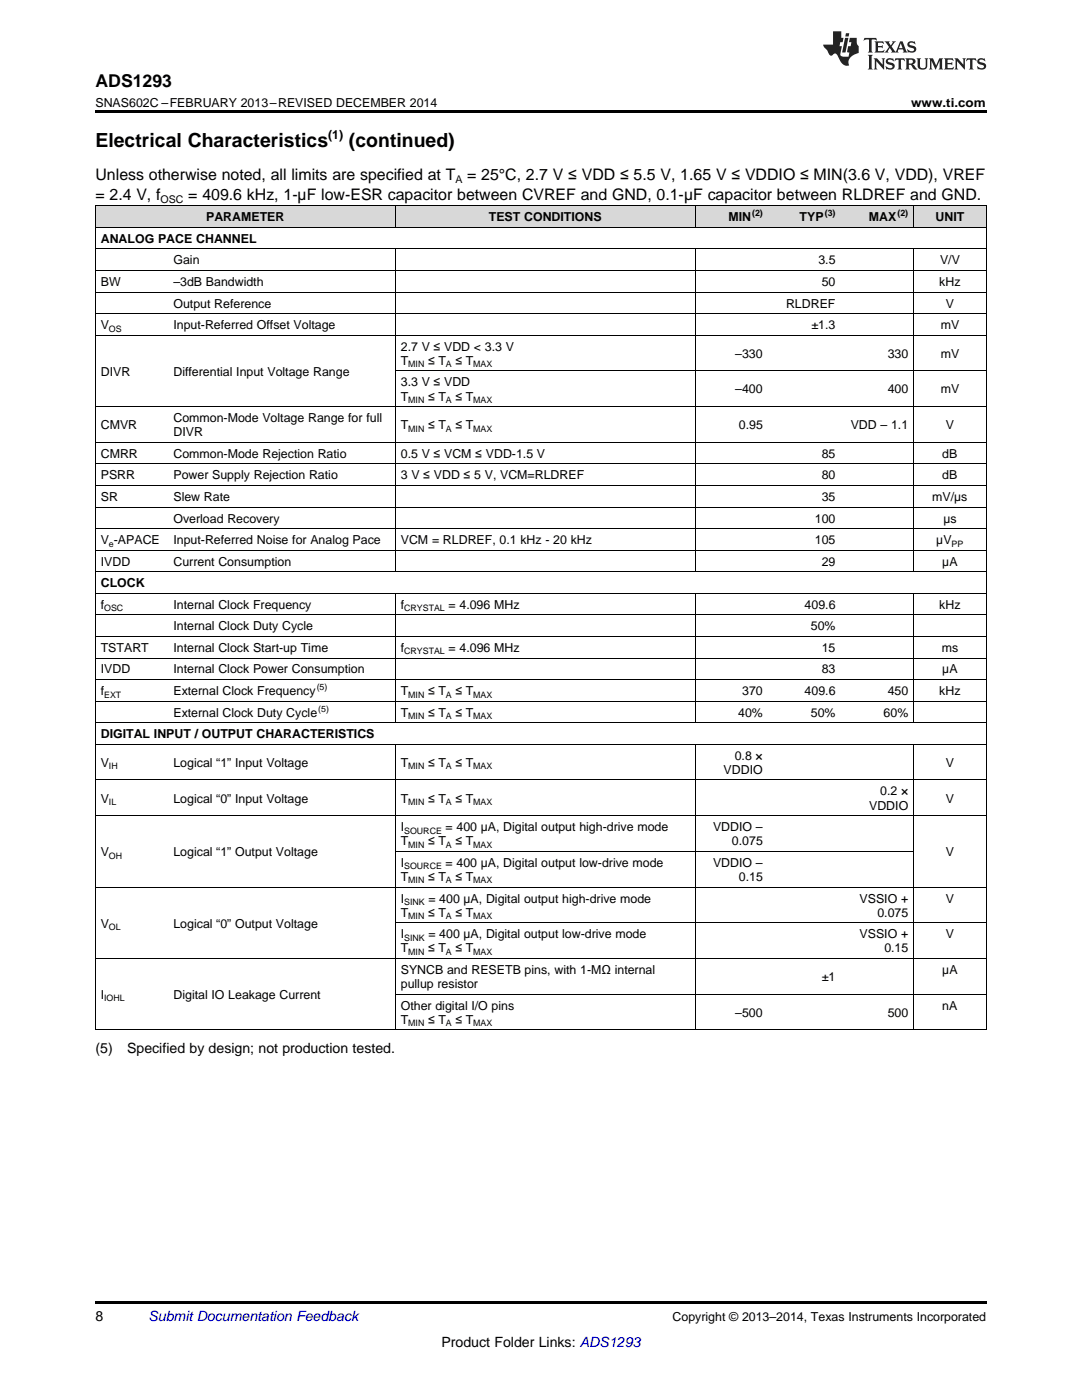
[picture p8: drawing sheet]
<svg xmlns="http://www.w3.org/2000/svg" width="216mm" height="279mm" viewBox="0 0 216 279" stroke-linecap="round" stroke-linejoin="round" font-family="sans-serif">
<defs><g id="words">
<g font-size="3.9">
<text x="19" y="29.3">Electrical Characteristics</text>
<text x="69.6" y="29.3">(continued)</text>
</g>
<text font-size="3.5" x="19" y="17.3">ADS1293</text>
<g font-size="3.2">
<text x="19" y="36">Unless otherwise noted, all limits are specified at T</text>
<text x="93.2" y="36">= 25°C, 2.7 V ≤ VDD ≤ 5.5 V, 1.65 V ≤ VDDIO ≤ MIN(3.6 V, VDD), VREF</text>
<text x="19" y="39.9">= 2.4 V, f</text>
<text x="37.6" y="39.9">= 409.6 kHz, 1-µF low-ESR capacitor between CVREF and GND, 0.1-µF capacitor between RLDREF and GND.</text>
</g>
<g font-size="2.8">
<text x="19" y="210.2">(5)</text>
<text x="25.4" y="210.2">Specified by design; not production tested.</text>
<text x="19" y="263.6">8</text>
<text x="88.1" y="268.9">Product Folder Links: ADS1293</text>
</g>
<text font-size="2.8" fill="#0000c8" x="29.6" y="263.6">Submit Documentation Feedback</text>
<g font-size="2.5">
<text x="19" y="21.4">SNAS602C –FEBRUARY 2013–REVISED DECEMBER 2014</text>
<text x="181.8" y="21.4">www.ti.com</text>
<text x="65.5" y="27.7">(1)</text>
<text x="41.1" y="44.2">PARAMETER</text>
<text x="97.5" y="44.2">TEST CONDITIONS</text>
<text x="145.3" y="44.2">MIN</text>
<text x="159.6" y="44.2">TYP</text>
<text x="173.4" y="44.2">MAX</text>
<text x="186.7" y="44.2">UNIT</text>
<text x="20.1" y="48.5">ANALOG PACE CHANNEL</text>
<text x="34.6" y="52.8">Gain</text>
<text x="163.3" y="52.8">3.5</text>
<text x="187.6" y="52.8">V/V</text>
<text x="20.1" y="57.1">BW</text>
<text x="34.6" y="57.1">–3dB Bandwidth</text>
<text x="164" y="57.1">50</text>
<text x="187.4" y="57.1">kHz</text>
<text x="20.1" y="65.7">V</text>
<text x="34.6" y="61.4">Output Reference</text>
<text x="34.6" y="65.7">Input-Referred Offset Voltage</text>
<text x="156.8" y="61.4">RLDREF</text>
<text x="161.9" y="65.7">±1.3</text>
<text x="187.7" y="65.7">mV</text>
<text x="188.7" y="61.4">V</text>
<text x="80" y="70">2.7 V ≤ VDD &lt; 3.3 V</text>
<text x="146.7" y="71.4">–330</text>
<text x="177.1" y="71.4">330</text>
<text x="187.7" y="71.4">mV</text>
<text x="20.1" y="75">DIVR</text>
<text x="34.6" y="75">Differential Input Voltage Range</text>
<text x="80" y="72.8">T</text>
<text x="80" y="77.1">3.3 V ≤ VDD</text>
<text x="85.4" y="72.8">≤ T</text>
<text x="90.9" y="72.8">≤ T</text>
<text x="80" y="79.9">T</text>
<text x="85.4" y="79.9">≤ T</text>
<text x="90.9" y="79.9">≤ T</text>
<text x="146.7" y="78.5">–400</text>
<text x="177.1" y="78.5">400</text>
<text x="187.7" y="78.5">mV</text>
<text x="20.1" y="85.7">CMVR</text>
<text x="34.6" y="84.2">Common-Mode Voltage Range for full</text>
<text x="34.6" y="87.1">DIVR</text>
<text x="80" y="85.7">T</text>
<text x="85.4" y="85.7">≤ T</text>
<text x="90.9" y="85.7">≤ T</text>
<text x="147.4" y="85.7">0.95</text>
<text x="169.8" y="85.7">VDD – 1.1</text>
<text x="188.7" y="85.7">V</text>
<text x="20.1" y="91.4">CMRR</text>
<text x="20.1" y="95.7">PSRR</text>
<text x="34.6" y="91.4">Common-Mode Rejection Ratio</text>
<text x="34.6" y="95.7">Power Supply Rejection Ratio</text>
<text x="80" y="91.4">0.5 V ≤ VCM ≤ VDD-1.5 V</text>
<text x="80" y="95.7">3 V ≤ VDD ≤ 5 V, VCM=RLDREF</text>
<text x="164" y="91.4">85</text>
<text x="164" y="95.7">80</text>
<text x="188" y="91.4">dB</text>
<text x="188" y="95.7">dB</text>
<text x="20.1" y="100">SR</text>
<text x="34.6" y="100">Slew Rate</text>
<text x="164" y="100">35</text>
<text x="186" y="100">mV/µs</text>
<text x="34.6" y="104.3">Overload Recovery</text>
<text x="162.6" y="104.3">100</text>
<text x="188.2" y="104.3">µs</text>
<text x="20.1" y="108.6">V -APACE</text>
<text x="20.1" y="112.9">IVDD</text>
<text x="34.6" y="108.6">Input-Referred Noise for Analog Pace</text>
<text x="34.6" y="112.9">Current Consumption</text>
<text x="80" y="108.6">VCM = RLDREF, 0.1 kHz - 20 kHz</text>
<text x="162.6" y="108.6">105</text>
<text x="164" y="112.9">29</text>
<text x="186.8" y="108.6">µV</text>
<text x="188" y="112.9">µA</text>
<text x="20.1" y="117.2">CLOCK</text>
<text x="20.1" y="121.5">f</text>
<text x="34.6" y="121.5">Internal Clock Frequency</text>
<text x="34.6" y="125.8">Internal Clock Duty Cycle</text>
<text x="80" y="121.5">f</text>
<text x="89.5" y="121.5">= 4.096 MHz</text>
<text x="160.5" y="121.5">409.6</text>
<text x="161.8" y="125.8">50%</text>
<text x="187.4" y="121.5">kHz</text>
<text x="20.1" y="130.1">TSTART</text>
<text x="34.6" y="130.1">Internal Clock Start-up Time</text>
<text x="80" y="130.1">f</text>
<text x="89.5" y="130.1">= 4.096 MHz</text>
<text x="164" y="130.1">15</text>
<text x="187.9" y="130.1">ms</text>
<text x="20.1" y="134.4">IVDD</text>
<text x="34.6" y="134.4">Internal Clock Power Consumption</text>
<text x="164" y="134.4">83</text>
<text x="188" y="134.4">µA</text>
<text x="20.1" y="138.7">f</text>
<text x="34.6" y="138.7">External Clock Frequency</text>
<text x="34.6" y="143">External Clock Duty Cycle</text>
<text x="80" y="138.7">T</text>
<text x="80" y="143">T</text>
<text x="85.4" y="138.7">≤ T</text>
<text x="85.4" y="143">≤ T</text>
<text x="90.9" y="138.7">≤ T</text>
<text x="90.9" y="143">≤ T</text>
<text x="147.3" y="143">40%</text>
<text x="148.1" y="138.7">370</text>
<text x="160.5" y="138.7">409.6</text>
<text x="161.8" y="143">50%</text>
<text x="176.3" y="143">60%</text>
<text x="177.1" y="138.7">450</text>
<text x="187.4" y="138.7">kHz</text>
<text x="20.1" y="147.3">DIGITAL INPUT / OUTPUT CHARACTERISTICS</text>
<text x="20.1" y="153">V</text>
<text x="34.6" y="153">Logical “1” Input Voltage</text>
<text x="80" y="153">T</text>
<text x="85.4" y="153">≤ T</text>
<text x="90.9" y="153">≤ T</text>
<text x="144.4" y="154.4">VDDIO</text>
<text x="146.6" y="151.6">0.8 ×</text>
<text x="188.7" y="153">V</text>
<text x="20.1" y="160.2">V</text>
<text x="34.6" y="160.2">Logical “0” Input Voltage</text>
<text x="80" y="160.2">T</text>
<text x="85.4" y="160.2">≤ T</text>
<text x="90.9" y="160.2">≤ T</text>
<text x="173.4" y="161.6">VDDIO</text>
<text x="175.6" y="158.8">0.2 ×</text>
<text x="188.7" y="160.2">V</text>
<text x="80" y="165.9">I</text>
<text x="88.9" y="165.9">= 400 µA, Digital output high-drive mode</text>
<text x="142.3" y="165.9">VDDIO –</text>
<text x="20.1" y="170.9">V</text>
<text x="34.6" y="170.9">Logical “1” Output Voltage</text>
<text x="80" y="168.7">T</text>
<text x="80" y="173">I</text>
<text x="85.4" y="168.7">≤ T</text>
<text x="88.9" y="173">= 400 µA, Digital output low-drive mode</text>
<text x="90.9" y="168.7">≤ T</text>
<text x="142.3" y="173">VDDIO –</text>
<text x="146" y="168.7">0.075</text>
<text x="188.7" y="170.9">V</text>
<text x="80" y="175.8">T</text>
<text x="85.4" y="175.8">≤ T</text>
<text x="90.9" y="175.8">≤ T</text>
<text x="147.4" y="175.8">0.15</text>
<text x="20.1" y="185.1">V</text>
<text x="34.6" y="185.1">Logical “0” Output Voltage</text>
<text x="80" y="180.1">I</text>
<text x="80" y="183">T</text>
<text x="85.4" y="183">≤ T</text>
<text x="85.5" y="180.1">= 400 µA, Digital output high-drive mode</text>
<text x="90.9" y="183">≤ T</text>
<text x="171.5" y="180.1">VSSIO +</text>
<text x="175.1" y="183">0.075</text>
<text x="188.7" y="180.1">V</text>
<text x="80" y="187.3">I</text>
<text x="80" y="190.1">T</text>
<text x="85.4" y="190.1">≤ T</text>
<text x="85.5" y="187.3">= 400 µA, Digital output low-drive mode</text>
<text x="90.9" y="190.1">≤ T</text>
<text x="171.5" y="187.3">VSSIO +</text>
<text x="176.5" y="190.1">0.15</text>
<text x="188.7" y="187.3">V</text>
<text x="80" y="194.4">SYNCB and RESETB pins, with 1-MΩ internal</text>
<text x="80" y="197.2">pullup resistor</text>
<text x="164" y="195.8">±1</text>
<text x="188" y="194.4">µA</text>
<text x="20.1" y="199.4">I</text>
<text x="34.6" y="199.4">Digital IO Leakage Current</text>
<text x="80" y="201.5">Other digital I/O pins</text>
<text x="146.7" y="202.9">–500</text>
<text x="177.1" y="202.9">500</text>
<text x="188" y="201.5">nA</text>
<text x="80" y="204.3">T</text>
<text x="85.4" y="204.3">≤ T</text>
<text x="90.9" y="204.3">≤ T</text>
<text x="134.2" y="263.6">Copyright © 2013–2014, Texas Instruments Incorporated</text>
</g>
<g font-size="2.1">
<text x="32" y="40.5">OSC</text>
<text x="90.9" y="36.6">A</text>
</g>
<g font-size="1.8">
<text x="150.1" y="43.2">(2)</text>
<text x="164.6" y="43.2">(3)</text>
<text x="179.1" y="43.2">(2)</text>
<text x="21.7" y="66.2">OS</text>
<text x="81.5" y="73.3">MIN</text>
<text x="89" y="73.3">A</text>
<text x="94.4" y="73.3">MAX</text>
<text x="81.5" y="80.4">MIN</text>
<text x="89" y="80.4">A</text>
<text x="94.4" y="80.4">MAX</text>
<text x="81.5" y="86.1">MIN</text>
<text x="89" y="86.1">A</text>
<text x="94.4" y="86.1">MAX</text>
<text x="21.7" y="109.1">e</text>
<text x="189.9" y="109.1">PP</text>
<text x="20.8" y="122">OSC</text>
<text x="80.6" y="122">CRYSTAL</text>
<text x="80.6" y="130.6">CRYSTAL</text>
<text x="63.2" y="137.7">(5)</text>
<text x="20.8" y="139.2">EXT</text>
<text x="63.5" y="142">(5)</text>
<text x="81.5" y="139.2">MIN</text>
<text x="81.5" y="143.5">MIN</text>
<text x="89" y="139.2">A</text>
<text x="89" y="143.5">A</text>
<text x="94.4" y="139.2">MAX</text>
<text x="94.4" y="143.5">MAX</text>
<text x="21.7" y="153.5">IH</text>
<text x="81.5" y="153.5">MIN</text>
<text x="89" y="153.5">A</text>
<text x="94.4" y="153.5">MAX</text>
<text x="21.7" y="160.7">IL</text>
<text x="81.5" y="160.7">MIN</text>
<text x="89" y="160.7">A</text>
<text x="94.4" y="160.7">MAX</text>
<text x="80.6" y="166.4">SOURCE</text>
<text x="21.7" y="171.3">OH</text>
<text x="80.6" y="173.5">SOURCE</text>
<text x="81.5" y="169.2">MIN</text>
<text x="89" y="169.2">A</text>
<text x="94.4" y="169.2">MAX</text>
<text x="81.5" y="176.3">MIN</text>
<text x="89" y="176.3">A</text>
<text x="94.4" y="176.3">MAX</text>
<text x="21.7" y="185.6">OL</text>
<text x="80.6" y="180.6">SINK</text>
<text x="81.5" y="183.4">MIN</text>
<text x="89" y="183.4">A</text>
<text x="94.4" y="183.4">MAX</text>
<text x="80.6" y="187.7">SINK</text>
<text x="81.5" y="190.6">MIN</text>
<text x="89" y="190.6">A</text>
<text x="94.4" y="190.6">MAX</text>
<text x="20.8" y="199.8">IOHL</text>
<text x="81.5" y="204.8">MIN</text>
<text x="89" y="204.8">A</text>
<text x="94.4" y="204.8">MAX</text>
</g>
</g></defs>
<g fill="#d8d8d8">
<path d="M19 41.1h14.5v4.3h-14.5z"/>
<path d="M33.5 41.1h45.4v4.3h-45.4z"/>
<path d="M78.9 41.1h59.9v4.3h-59.9z"/>
<path d="M138.8 41.1h14.5v4.3h-14.5z"/>
<path d="M153.3 41.1h14.5v4.3h-14.5z"/>
<path d="M167.8 41.1h14.5v4.3h-14.5z"/>
<path d="M182.3 41.1h14.5v4.3h-14.5z"/>
</g>
<path d="M19 22h177.8v.5h-177.8zM19 259.7h177.8v.5h-177.8z" fill="#000"/>
<g fill="none" stroke="#000" stroke-width=".2">
<path d="M19 58.3h177.8M19 54h177.8M19 49.7h177.8M19 45.4h177.8M19 41.1h177.8M19.1 41.1v164.5M78.9 41.1v4.3M78.9 49.7v64.5M138.7 41.1v4.3M138.7 49.7v64.5M182.3 41.1v4.3M182.3 49.7v64.5"/>
<path d="M196.8 41.1v164.5M19 66.9h177.8M19 62.6h177.8M78.9 74h117.9M19 96.9h177.8M19 92.6h177.8M19 88.3h177.8M19 81.2h177.8M19 118.4h177.8M19 114.1h177.8M19 109.8h177.8M19 105.5h177.8"/>
<path d="M19 101.2h177.8M78.9 118.5v25.8M138.7 118.5v25.8M182.3 118.5v25.8M19 139.9h177.8M19 135.6h177.8M19 131.3h177.8M19 127h177.8M19 122.7h177.8M19 155.7h177.8M19 148.5h177.8M19 144.2h177.8"/>
<path d="M78.9 148.6v57M138.7 148.6v57M182.3 148.6v57M19 177h177.8M19 162.8h177.8M78.9 169.9h103.4M19 191.3h177.8M78.9 198.4h117.9M78.9 184.2h117.9M19 205.5h177.8"/>
</g>
<g fill="#231f20">
<path d="M172.5 7.6l-.1 .5 .4-.2h.6v.1v2.1l-.2 .4h.9l-.2-.4v-2.1l.1-.1h.5l.5 .2-.2-.5zM174.5 8.3l.2 .3v1.5l-.2 .4h1.8l.2-.6a1.04 1.04 0 0 1-1.3 .2v-.7h.6l.3 .2v-.6l-.3 .2h-.6v-.6l.8-.1 .4 .3-.2-.5zM176.5 8.3l.9 1.1-.9 1.1h.8l-.2-.2 .4-.7 .5 .7-.2 .2h1.5l-.2-.2 .2-.4h.9l.1 .4-.2 .2h1l-.3-.3-.7-1.9h-.5l-.9 2-.8-1 .9-1h-.8l.1 .3-.4 .5-.3-.6 .1-.2zM179.7 8.6l.4 1h-.7zM181.3 8.4a.63 .63 0 0 0-.2 .7 .63 .63 0 0 0 .6 .4l.6 .2 .1 .2a.75 .75 0 0 1-.7 .4 .75 .75 0 0 1-.6-.5l.1 .7 .1-.1a1.11 1.11 0 0 0 1.5-.6 1.13 1.13 0 0 0-1.2-.8l-.1-.4a1.04 1.04 0 0 1 1.2 .2l-.2-.5-.2 .1-.4-.2zM173.2 10.9l.2 .4v2.2l-.2 .4h1l-.3-.4v-2.2l.3-.4zM174.3 11.6l.3 .4v1.5l-.3 .4h.8l-.2-.4v-1.3l1.5 1.7v-1.9l.2-.4h-.7l.2 .4v.9l-1.1-1.3zM177 11.8a.62 .62 0 0 0-.2 .7 .62 .62 0 0 0 .6 .4l.6 .1 .1 .3a.76 .76 0 0 1-.7 .3 .76 .76 0 0 1-.7-.4l.2 .7 .1-.1a1.11 1.11 0 0 0 1.5-.6 1.13 1.13 0 0 0-1.2-.8l-.1-.4a1.04 1.04 0 0 1 1.2 .2l-.2-.6-.2 .1-.5-.1zM178.7 11.6l-.2 .6a.61 .61 0 0 1 .8-.3v1.6l-.2 .4h.9l-.2-.4v-1.6a.63 .63 0 0 1 .7 .3l-.1-.6zM180.6 11.6l.3 .4v1.5l-.3 .4h1l-.2-.2-.1-.8 .6 .2a.76 .76 0 0 0 1.2 .7l-1-1a.58 .58 0 0 0 .6-.5 .58 .58 0 0 0-.5-.6zM181.4 11.9h.1a.45 .45 0 0 1 .5 .1 .45 .45 0 0 1 .1 .5l-.8 .2zM182.9 11.6l.2 .2a2.17 2.17 0 0 0 .3 1.9 .99 .99 0 0 0 1.6-.6v-1.1l.2-.4h-.7l.2 .2a1.92 1.92 0 0 1-.2 1.8 .6 .6 0 0 1-.9-.5v-1.1l.2-.4zM185.4 11.6l.2 .4v1.5l-.2 .4h.7l-.2-.4v-1.4l.8 1.8 .8-1.8v1.4l-.2 .4h.9l-.2-.4v-1.5l.2-.4h-.8l-.6 1.5-.6-1.5zM188.4 11.6l.2 .4v1.5l-.2 .4h1.8l.1-.6a1.04 1.04 0 0 1-1.2 .1v-.6h.5l.4 .2v-.6l-.4 .2h-.5v-.7h.8l.3 .3-.1-.6zM190.5 11.6l.2 .4v1.5l-.2 .4h.7l-.2-.4v-1.3l1.5 1.7v-1.9l.2-.4h-.7l.2 .4v.9l-1.1-1.3zM192.9 11.6l-.1 .6a.61 .61 0 0 1 .7-.3l.1 1.6-.3 .4h1l-.3-.4 .1-1.6a.63 .63 0 0 1 .7 .3l-.1-.6zM195.2 11.8a.62 .62 0 0 0-.2 .7 .62 .62 0 0 0 .6 .4l.6 .1 .1 .3a.76 .76 0 0 1-.7 .3 .76 .76 0 0 1-.6-.4l.1 .7 .1-.1a1.11 1.11 0 0 0 1.6-.6 1.13 1.13 0 0 0-1.3-.8l-.1-.4a1.04 1.04 0 0 1 1.2 .2l-.1-.6-.2 .1-.5-.1z"/>
<path d="M166.2 6.3v2.6h-1.9v.4l.8 .9a.91 .91 0 0 0 1 .8 .56 .56 0 0 1 .5-.3 .56 .56 0 0 1 .5 .3l.4 .8a1.53 1.53 0 0 0 1.9 1.2 1.54 1.54 0 0 1 1-2.1l.9-.3v-1.4a1.52 1.52 0 0 1-.4-1.6h-1.3l-.2 .8h.5l-.2 .8h-.5l-.1 1v.2l.4 .1-.2 .8a1.93 1.93 0 0 1-1.6-.3l.3-1.8h-.5l.2-.8h.4l.2-.8h-.4v-1.3zM168.6 7.6l-.6 2.9h.7l.6-2.9zM168.8 6.6l-.1 .7h.6l.2-.7z"/>
</g>
<use href="#words"/>
</svg>
